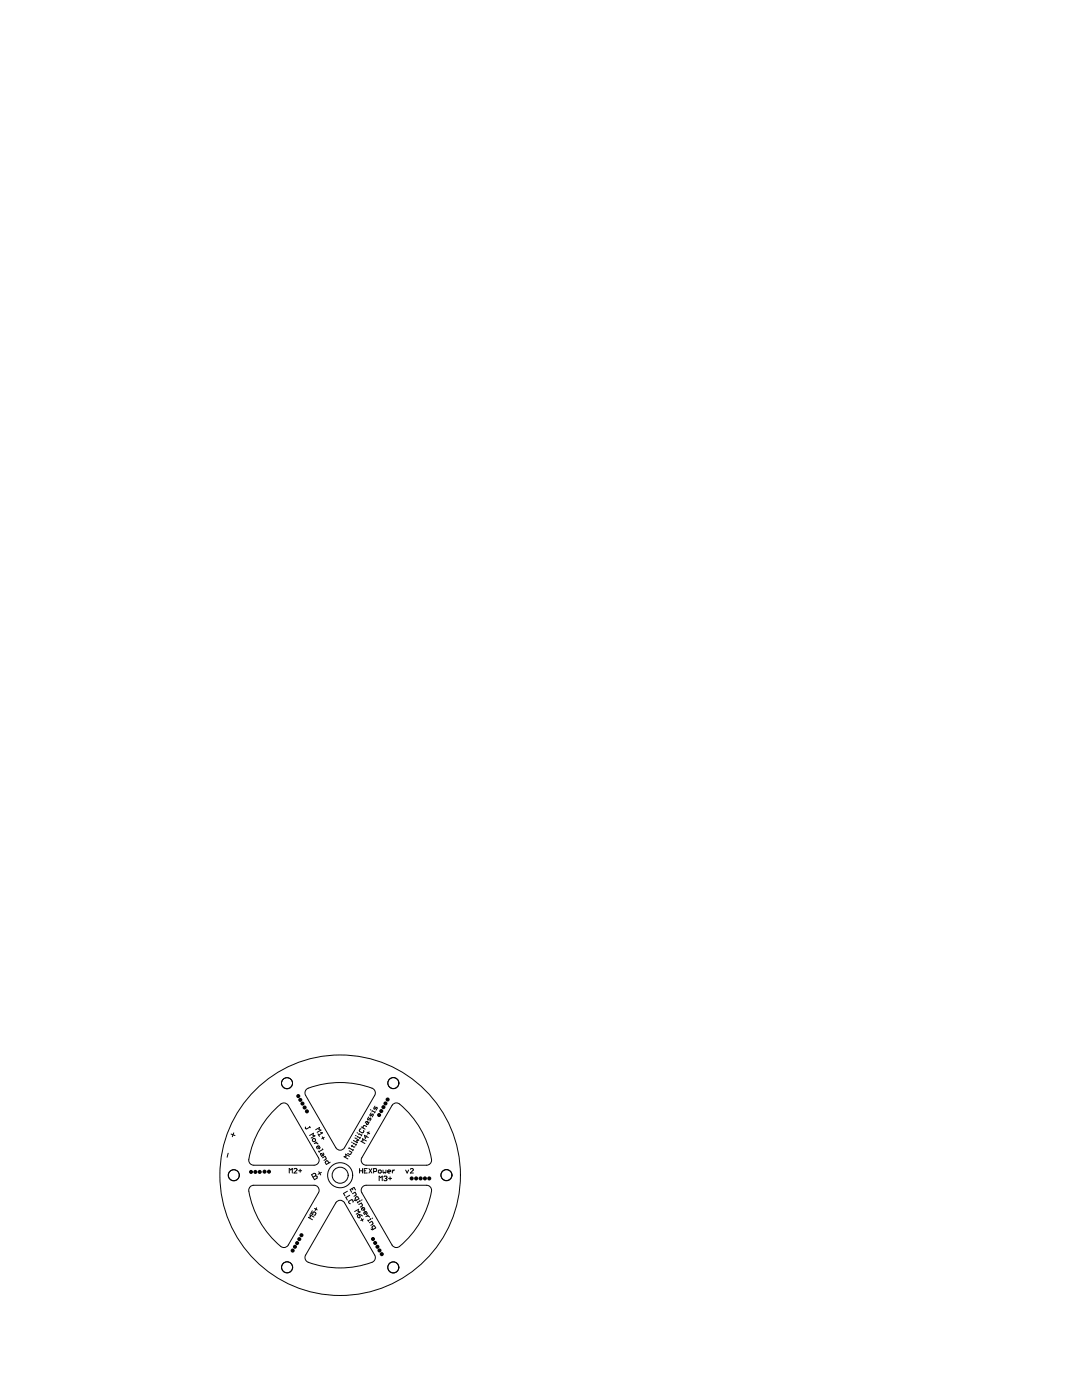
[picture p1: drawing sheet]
<svg xmlns="http://www.w3.org/2000/svg" width="216mm" height="279mm" viewBox="0 0 216 279" stroke-linecap="round" stroke-linejoin="round" font-family="sans-serif">
<g fill="none" stroke="#000" stroke-width=".2">
<path d="M61.2 217.3a17.9 17.9 0 0 1 13.3 0l.4 .5-.1 .8-6.1 10.4a1 1 0 0 1-1.7 0l-6-10.4-.1-.8zM45.5 230.2l-.2 .8M46.1 226.3l.8 .3M46.6 226.1l-.2 .8M49.9 236.8l.7-.3h12.1a1 1 0 0 1 .8 1.5l-6 10.5-.3 .3-.8 .1a17.6 17.6 0 0 1-6.8-11.4zM55.1 221.1l1.3-1h.5l.5 .3 6.2 10.8a1 1 0 0 1-.9 1.3h-12.1a1 1 0 0 1-1-1.1 18.5 18.5 0 0 1 5.5-10.3zM57.7 234.1v-.9l.3 .3 .3-.3v.9M58.7 233.3l.1-.1 .5 .1-.6 .8h.6M59.6 233.6h.6M59.9 233.3v.6M61 224.9l-.1 .2 .3 .2 .6-.4M61.8 224.8l.1 .3"/>
<path d="M61.8 226.6l.7-.4-.1 .4 .4 .1-.7 .4M62.2 234.4l.5-.2h.2l.1 .4 .3 .3-.1 .2-.5 .3zM62.4 227.3h.4l.1 .4-.4 .1zM63 234.6l-.5 .3M63 228.1l.4 .2M63 225.5l.7-.5-.1 .4 .4 .1-.7 .5M63.2 227.9l-.5 .3M63.4 228.8l.3 .5 .1-.3-.3-.3-.3 .3 .1 .3M63.4 226.3l.3 .5M63.6 229.7l.1 .3M63.6 233.8l.4 .7M64 226l.4 .1-.8 .4"/>
<path d="M64.1 234l-.6 .4M64.3 226.9l.3 .5M64.3 229.3l.1 .1-.8 .4M64.4 231.1l.5-.3 .2 .4-.1 .2-.4 .2M64.5 230.1l.1 .4-.4 .3-.2-.4v-.2h.2l.2 .4M64.7 227l-.5 .3M65.9 231.9l-.8 .5-.2-.4 .3-.3h.2l.2 .4M67.2 239.8l.4-.2h.5l.6 .4 6.1 10.5 .1 .5a1 1 0 0 1-.7 .9 18.2 18.2 0 0 1-13-.1l-.3-.5 .1-.8zM69.3 237.7l-.7 .5 .2 .5M69.6 229.2l.1-.1 .7 .4M69.7 229.7l.5 .3-.2 .4h-.2l-.4-.2M69.7 230.8l-.7-.5 .1 .4-.4 .1 .7 .5"/>
<path d="M69.8 238.5l-.8 .5 .3 .5M70.1 228.6l.5 .3h.2M70.2 227.9l.1 .1M70.3 237.2l.1 .3M70.3 228.6l-.1 .2M70.3 238.2l.6-.3 .2 .4-.1 .2-.4 .2M70.4 239.9l.1-.2-.4-.3-.5 .3v.2l.3 .3M70.5 228.3v-.1l.6 .3M70.5 229.4l-.1 .3M70.7 239.4l.3 .2 .6-.3-.2-.4-.5 .1v.2l.2 .4M70.8 227.1l.8 .4-.4 .1 .1 .5-.8-.5M70.9 237.5l-.3-.5-.7 .4 .3 .5"/>
<path d="M70.9 226.6l.2 .1M71.1 228.3l-.1 .3M71.3 226.9v-.1l.5 .3M71.3 226.1h.1M71.3 239.8l.1 .3M71.6 226.4v-.1l.6 .3M71.7 233.2v.9M71.7 233.7h.6M71.8 239.6l.1 .1-.6 .3M71.9 227l-.1 .2M72 225.3l-.3 .3v.2l.6 .3 .2-.1 .1-.4M72.1 224.9l.8 .5"/>
<path d="M72.2 226.4l-.1 .3M72.2 239.5h-.1M72.3 233.2v.9M72.4 236.8l.7-.3h12a1 1 0 0 1 1 1.2 17.7 17.7 0 0 1-6.8 11.2l-.7-.1-.4-.3-6.1-10.6a1 1 0 0 1 .3-1.1zM72.7 233.7h.3M73.1 227.7l-.8-.4 .1 .4-.4 .1 .8 .4M73.2 224.8l-.4-.2-.2 .1-.1 .4M73.2 226.7l-.3 .5-.2-.6 .8 .4M73.2 226l.6 .3M73.3 233.2h-.6v.9h.6M73.4 223.9l-.3 .4 .1 .2 .2-.1 .2-.4-.4-.2-.3 .3M73.6 222.9l-.2 .4v.2l.6-.4v.2l-.2 .4"/>
<path d="M73.6 233.2l.6 .9M73.7 225.9l-.3 .5M73.9 221.5h.1M74 222.1l-.2 .4 .1 .2 .5-.4 .1 .2-.2 .4M74.2 233.2l-.6 .9M74.2 221.8l.1-.1 .5 .3M74.6 233.8h.4l.1-.1-.1-.5h-.4v.9M74.8 220.8l-.2 .3 .1 .2 .3-.3h.2l.1 .2-.3 .4M74.9 221.9l-.2 .2M75.5 233.7l.4-.2 .2 .5-.5 .1zM75.7 235.6v-.9l.3 .3 .3-.3v.9M76.4 233.5v.5l.2 .1 .4-.1v-.5"/>
<path d="M76.6 234.9l.5-.2 .1 .2-.1 .3M76.9 235.2h.2M77.1 235.2l.1 .1-.1 .3-.5-.1M77.4 233.8h.6l-.2-.3-.4 .2v.3l.4 .1M77.5 235.2h.6M77.8 234.9v.6M78.3 233.5v.6M78.4 220.4l.4-.3h.5a17.6 17.6 0 0 1 6.8 11.4 1 1 0 0 1-1 1h-12a1 1 0 0 1-.9-1.5zM78.7 233.5l-.4 .3M80.9 233.5l.3 .6 .3-.6M81.9 233.4l.1-.2 .5 .2-.6 .7h.6M62.3 241.6l-.3 .6 .4 .2 .1-.5 .5 .1v.2l-.3 .3"/>
<path d="M62.6 242.9l-.7-.5 .1 .5-.5 .1 .8 .4M62.8 241.2l.5 .3M63.2 241l-.3 .6M70.8 241.8l.8-.5-.2 .4 .5 .2-.8 .4M71.4 242.5l.2-.1 .3 .4-.1 .2h-.3zM71.6 240.4l.5-.3 .2 .4v.2l-.4 .2M71.6 242.4l.7 .3M72.1 243.2l.3 .5M72.3 241l.3 .6 .2-.3-.4-.3-.3 .3 .2 .3M72.5 243.3l-.5 .3M72.8 241.9l.3 .5 .2-.3-.4-.3-.2 .1v.5M73.2 242.7l.5 .2"/>
<path d="M73.4 243.5l.1 .2M73.5 242.5l-.5 .3M73.7 244l.5-.3 .2 .4v.2l-.4 .2M73.9 243.2l.1 .1-.5 .3M74.1 245.2l.2 .2 .7-.3-.3-.4-.4 .1-.1 .2 .3 .4M74.4 243.1l-.2 .1"/>
<circle cx="57.3" cy="216.2" r="1.1"/>
<circle cx="78.5" cy="216.2" r="1.1"/>
<circle cx="78.5" cy="216.1" r="1.1"/>
<circle cx="46.6" cy="234.5" r="1.1"/>
<circle cx="67.9" cy="234.5" r="24"/>
<circle cx="67.9" cy="234.5" r="2.5"/>
<circle cx="67.9" cy="234.5" r="1.6"/>
<circle cx="89.1" cy="234.5" r="1.1"/>
<circle cx="57.3" cy="252.9" r="1.1"/>
<circle cx="78.5" cy="253" r="1.1"/>
<circle cx="78.5" cy="252.9" r="1.1"/>
</g>
<g fill="#000">
<circle cx="59.5" cy="218.7" r=".41"/>
<circle cx="59.9" cy="219.5" r=".41"/>
<circle cx="77.3" cy="219.4" r=".41"/>
<circle cx="50.1" cy="233.9" r=".41"/>
<circle cx="51" cy="233.9" r=".41"/>
<circle cx="51.8" cy="233.9" r=".41"/>
<circle cx="52.8" cy="233.8" r=".41"/>
<circle cx="53.7" cy="233.8" r=".41"/>
<circle cx="60.4" cy="220.2" r=".41"/>
<circle cx="60.8" cy="221" r=".41"/>
<circle cx="61.2" cy="221.8" r=".41"/>
<circle cx="75.6" cy="222.5" r=".41"/>
<circle cx="76.1" cy="221.7" r=".41"/>
<circle cx="76.5" cy="221" r=".41"/>
<circle cx="76.9" cy="220.2" r=".41"/>
<circle cx="82.1" cy="235.2" r=".41"/>
<circle cx="83" cy="235.2" r=".41"/>
<circle cx="83.9" cy="235.2" r=".41"/>
<circle cx="84.8" cy="235.2" r=".41"/>
<circle cx="85.7" cy="235.2" r=".41"/>
<circle cx="58.4" cy="249.6" r=".41"/>
<circle cx="58.9" cy="248.8" r=".41"/>
<circle cx="59.3" cy="248.1" r=".41"/>
<circle cx="59.7" cy="247.3" r=".41"/>
<circle cx="60.2" cy="246.5" r=".41"/>
<circle cx="74.4" cy="247.3" r=".41"/>
<circle cx="74.9" cy="248.1" r=".41"/>
<circle cx="75.3" cy="248.8" r=".41"/>
<circle cx="75.7" cy="249.6" r=".41"/>
<circle cx="76.2" cy="250.3" r=".41"/>
</g>
</svg>
